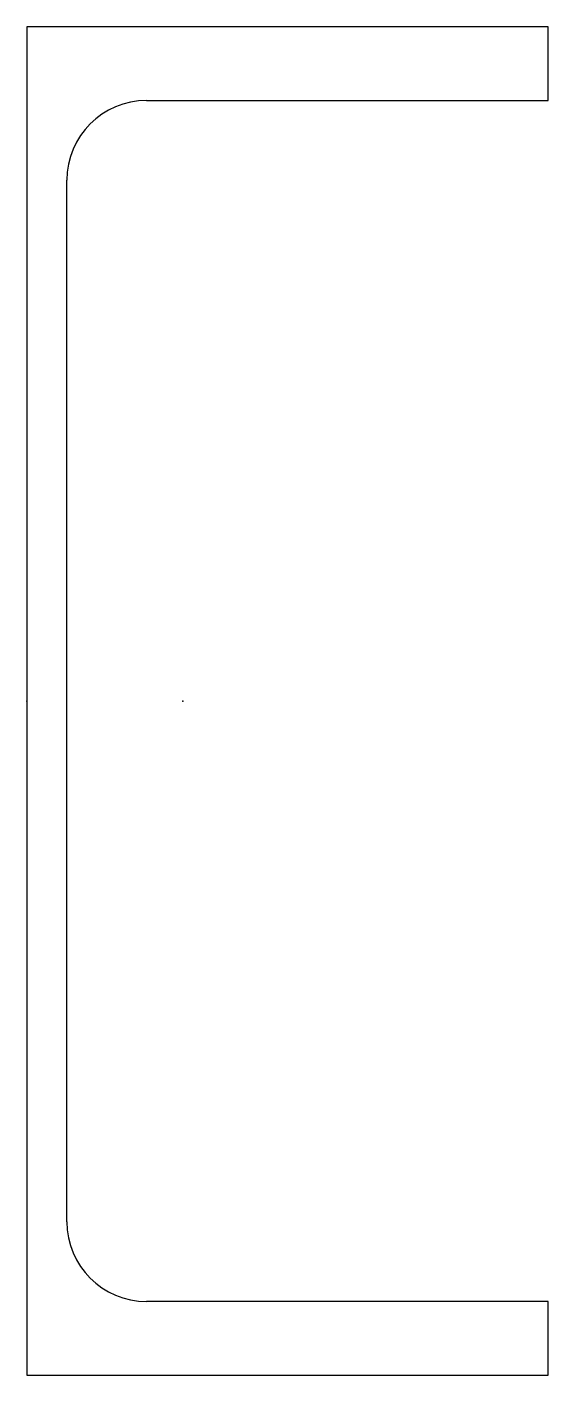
# Model space of a CAD drawing. Header units: millimetres. Extents: x 0 to 85, y 0 to 220.
import ezdxf

# ---------------------------------------------------------------- set-up
doc = ezdxf.new("R2010")
doc.units = ezdxf.units.MM
doc.layers.add('Profile', color=7, linetype='Continuous')

msp = doc.modelspace()

# ---------------------------------------------------------------- linework, layer by layer
at = {"layer": 'Profile'}
for p, q in [((0, 220), (0, 0)), ((85, 220), (0, 220)), ((85, 208), (85, 220)), ((19.5, 208), (85, 208)), ((6.5, 25), (6.5, 195)), ((85, 12), (19.5, 12)), ((85, 0), (85, 12)), ((0, 0), (85, 0))]:
    msp.add_line(p, q, dxfattribs=at)
for centre, start, end in [((19.5, 195), 90, 180), ((19.5, 25), 180, 270)]:
    msp.add_arc(centre, 13, start, end, dxfattribs=at)
for p in [(0, 110), (25.4, 110)]:
    msp.add_point(p, dxfattribs=at)

doc.saveas('drawing.dxf')
